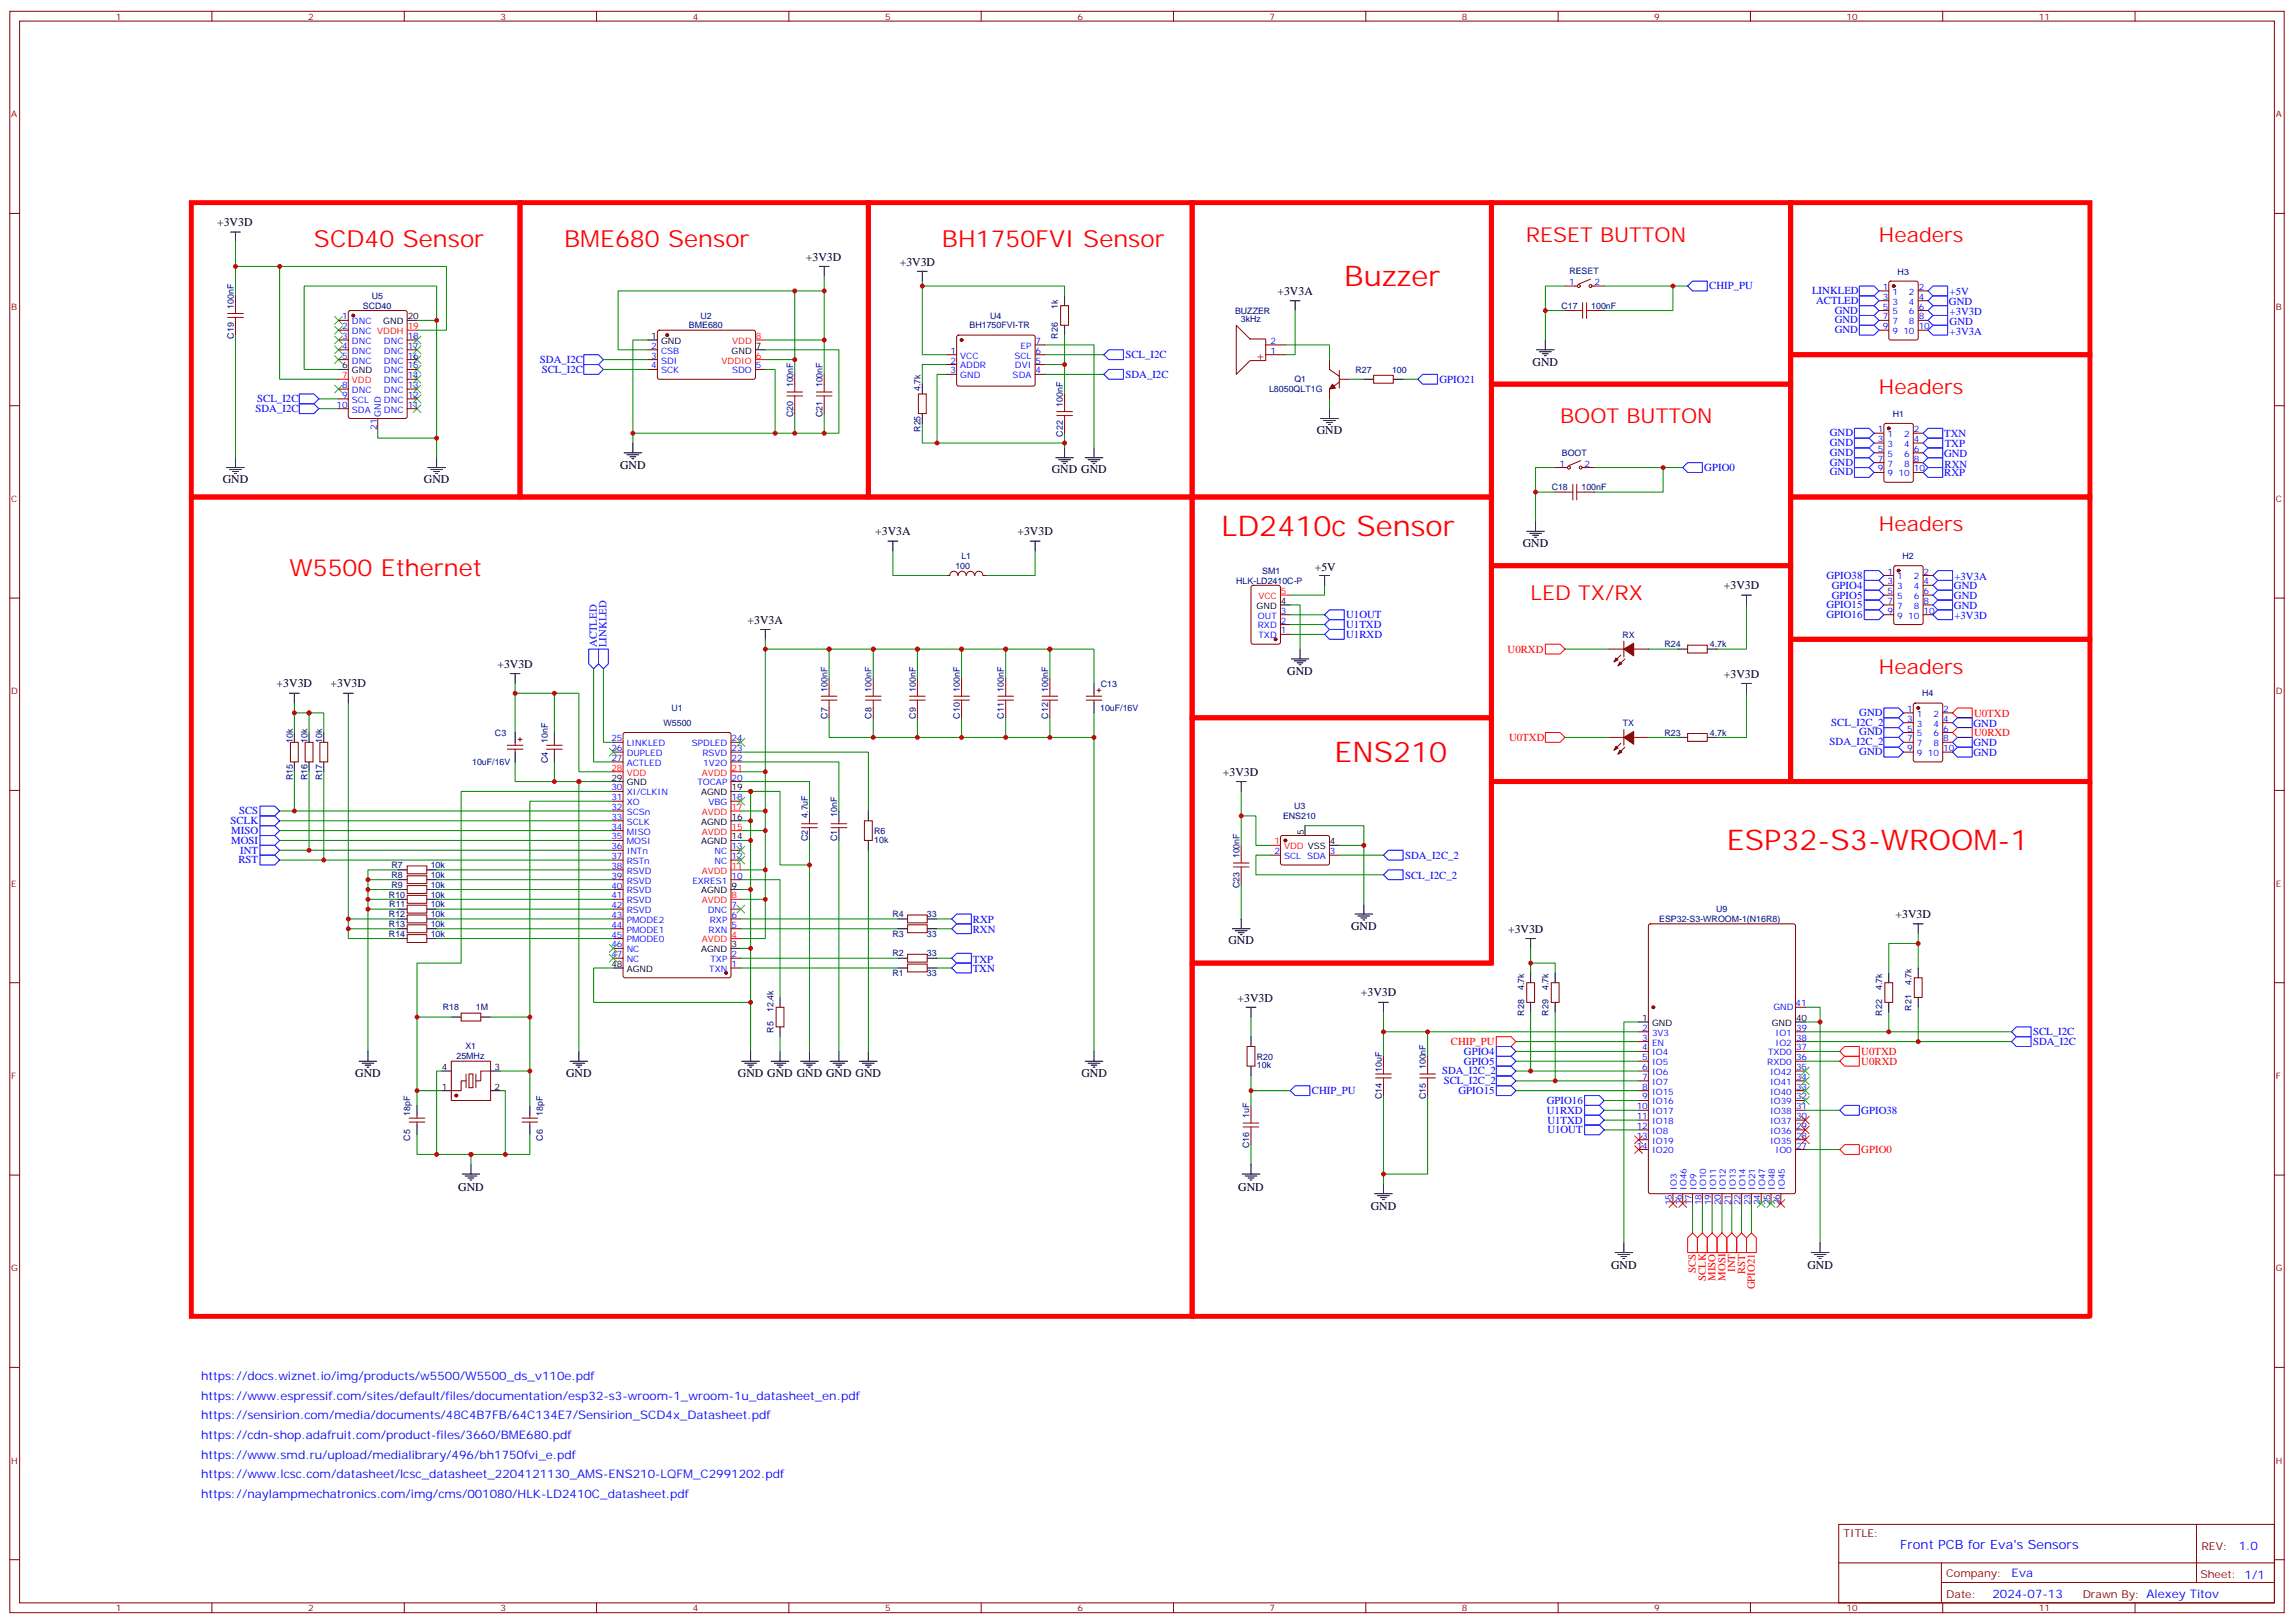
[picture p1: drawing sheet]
<svg xmlns="http://www.w3.org/2000/svg" width="825mm" height="583mm" viewBox="0 0 825 583" stroke-linecap="round" stroke-linejoin="round" font-family="sans-serif">
<defs><g id="words">
<g font-size="10.2" fill="#f00">
<text x="483.3" y="102.8">Buzzer</text>
<text x="439.2" y="192.8">LD2410c Sensor</text>
<text x="479.8" y="273.9">ENS210</text>
<text x="620.9" y="305.7">ESP32-S3-WROOM-1</text>
</g>
<g font-size="8.5" fill="#f00">
<text x="112.9" y="88.7">SCD40 Sensor</text>
<text x="202.8" y="88.7">BME680 Sensor</text>
<text x="338.7" y="88.7">BH1750FVI Sensor</text>
<text x="104.1" y="206.9">W5500 Ethernet</text>
</g>
<g font-size="7.4" fill="#f00">
<text x="548.6" y="87">RESET BUTTON</text>
<text x="675.6" y="87">Headers</text>
<text x="675.6" y="141.6">Headers</text>
<text x="560.9" y="152.2">BOOT BUTTON</text>
<text x="675.6" y="191">Headers</text>
<text x="550.3" y="215.7">LED TX/RX</text>
<text x="675.6" y="242.2">Headers</text>
</g>
<text font-size="4.6" fill="#00f" x="683.2" y="557.1">Front PCB for Eva's Sensors</text>
<g font-size="4.2">
<text x="78.1" y="81.4">+3V3D</text>
<text x="289.7" y="93.7">+3V3D</text>
<text x="323.5" y="95.5">+3V3D</text>
<text x="459.3" y="106">+3V3A</text>
<text x="551" y="131.4">GND</text>
<text x="473.4" y="156.1">GND</text>
<text x="80.1" y="173.7">GND</text>
<text x="152.4" y="173.7">GND</text>
<text x="223" y="168.5">GND</text>
<text x="378.2" y="170.2">GND GND</text>
<text x="314.7" y="192.4">+3V3A</text>
<text x="365.8" y="192.5">+3V3D</text>
<text x="547.5" y="196.7">GND</text>
<text x="472.7" y="205.1">+5V</text>
<text x="619.8" y="211.8">+3V3D</text>
<text x="268.8" y="224.2">+3V3A</text>
<text x="178.8" y="240.1">+3V3D</text>
<text x="462.8" y="242.5">GND</text>
<text x="619.8" y="243.6">+3V3D</text>
<text x="99.5" y="247.2">+3V3D</text>
<text x="118.9" y="247.2">+3V3D</text>
<text x="439.7" y="278.9">+3V3D</text>
<text x="681.6" y="330">+3V3D</text>
<text x="485.8" y="334.3">GND</text>
<text x="542.2" y="335.3">+3V3D</text>
<text x="441.7" y="339.5">GND</text>
<text x="489.3" y="358.2">+3V3D</text>
<text x="445" y="360.1">+3V3D</text>
<text x="127.7" y="387.2">GND</text>
<text x="203.6" y="387.2">GND</text>
<text x="265.3" y="387.2">GND GND GND GND GND</text>
<text x="388.8" y="387.2">GND</text>
<text x="164.7" y="428.2">GND</text>
<text x="445.2" y="428.1">GND</text>
<text x="492.8" y="435.2">GND</text>
<text x="579.3" y="456.3">GND</text>
<text x="649.8" y="456.3">GND</text>
</g>
<text font-size="4.2" fill="#800" x="451.6" y="129.3">+</text>
<g font-size="4.2" fill="#00f">
<text x="72.3" y="496.2">https://docs.wiznet.io/img/products/w5500/W5500_ds_v110e.pdf</text>
<text x="72.3" y="503.2">https://www.espressif.com/sites/default/files/documentation/esp32-s3-wroom-1_wroom-1u_datasheet_en.pdf</text>
<text x="72.3" y="510.3">https://sensirion.com/media/documents/48C4B7FB/64C134E7/Sensirion_SCD4x_Datasheet.pdf</text>
<text x="72.3" y="517.3">https://cdn-shop.adafruit.com/product-files/3660/BME680.pdf</text>
<text x="72.3" y="524.4">https://www.smd.ru/upload/medialibrary/496/bh1750fvi_e.pdf</text>
<text x="72.3" y="531.5">https://www.lcsc.com/datasheet/lcsc_datasheet_2204121130_AMS-ENS210-LQFM_C2991202.pdf</text>
<text x="72.3" y="538.5">https://naylampmechatronics.com/img/cms/001080/HLK-LD2410C_datasheet.pdf</text>
<text x="804.9" y="557.3">1.0</text>
<text x="723.3" y="566.9">Eva</text>
<text x="716.4" y="574.7">2024-07-13</text>
</g>
<g font-size="3.9" fill="#00f">
<text x="614.5" y="104.1">CHIP_PU</text>
<text x="651.5" y="105.9">LINKLED</text>
<text x="701" y="106.1">+5V</text>
<text x="653" y="109.4">ACTLED</text>
<text x="659.7" y="112.7">GND</text>
<text x="700.7" y="109.6">GND</text>
<text x="701" y="113.1">+3V3D</text>
<text x="659.7" y="116.2">GND</text>
<text x="659.7" y="119.8">GND</text>
<text x="701" y="116.7">GND</text>
<text x="701" y="120.4">+3V3A</text>
<text x="194.1" y="130.6">SDA_I2C</text>
<text x="404.6" y="128.8">SCL_I2C</text>
<text x="194.8" y="134.1">SCL_I2C</text>
<text x="404.6" y="135.9">SDA_I2C</text>
<text x="517.5" y="137.7">GPIO21</text>
<text x="91.8" y="148.2">SDA_I2C</text>
<text x="92.5" y="144.7">SCL_I2C</text>
<text x="657.9" y="156.8">GND</text>
<text x="657.9" y="160.3">GND</text>
<text x="699" y="156.9">TXN</text>
<text x="699.2" y="160.5">TXP</text>
<text x="657.9" y="163.9">GND</text>
<text x="657.9" y="167.4">GND</text>
<text x="699" y="164.3">GND</text>
<text x="612.8" y="169.3">GPIO0</text>
<text x="657.9" y="170.9">GND</text>
<text x="699" y="171.1">RXP</text>
<text x="699.2" y="168.1">RXN</text>
<text x="656.7" y="208.1">GPIO38</text>
<text x="702.7" y="208.6">+3V3A</text>
<text x="658.6" y="211.7">GPIO4</text>
<text x="658.6" y="215.2">GPIO5</text>
<text x="702.5" y="215.5">GND</text>
<text x="702.5" y="211.9">GND</text>
<text x="656.7" y="218.7">GPIO15</text>
<text x="702.5" y="219">GND</text>
<text x="484" y="225.8">U1TXD</text>
<text x="484" y="222.2">U1OUT</text>
<text x="656.7" y="222.3">GPIO16</text>
<text x="702.7" y="222.5">+3V3D</text>
<text x="214.6" y="232.7" transform="rotate(-90 214.6 232.7)">ACTLED</text>
<text x="218" y="232.7" transform="rotate(-90 218 232.7)">LINKLED</text>
<text x="484" y="229.3">U1RXD</text>
<text x="668.5" y="257.3">GND</text>
<text x="658.4" y="260.9">SCL_I2C_2</text>
<text x="709.6" y="261.3">GND</text>
<text x="657.8" y="268">SDA_I2C_2</text>
<text x="668.5" y="264.3">GND</text>
<text x="709.6" y="268.4">GND</text>
<text x="668.5" y="271.4">GND</text>
<text x="709.6" y="271.9">GND</text>
<text x="86" y="292.8">SCS</text>
<text x="82.9" y="296.3">SCLK</text>
<text x="83.1" y="299.8">MISO</text>
<text x="83.1" y="303.4">MOSI</text>
<text x="85.7" y="310.4">RST</text>
<text x="86.3" y="306.9">INT</text>
<text x="505.2" y="308.9">SDA_I2C_2</text>
<text x="505.2" y="315.9">SCL_I2C_2</text>
<text x="349.8" y="335.6">RXN</text>
<text x="349.8" y="332">RXP</text>
<text x="349.8" y="346.1">TXP</text>
<text x="349.7" y="349.6">TXN</text>
<text x="731" y="375.8">SDA_I2C</text>
<text x="731" y="372.2">SCL_I2C</text>
<text x="526.3" y="379.3">GPIO4</text>
<text x="526.3" y="382.8">GPIO5</text>
<text x="518.5" y="386.2">SDA_I2C_2</text>
<text x="519.1" y="389.7">SCL_I2C_2</text>
<text x="471.7" y="393.4">CHIP_PU</text>
<text x="524.4" y="393.4">GPIO15</text>
<text x="556.1" y="400.4">U1RXD</text>
<text x="556.1" y="396.9">GPIO16</text>
<text x="669.2" y="400.4">GPIO38</text>
<text x="556.3" y="404">U1TXD</text>
<text x="556.3" y="407.5">U1OUT</text>
</g>
<g font-size="3.9" fill="#f00">
<text x="542" y="234.6">U0RXD</text>
<text x="709.8" y="257.7">U0TXD</text>
<text x="542.6" y="266.4">U0TXD</text>
<text x="709.8" y="264.8">U0RXD</text>
<text x="521.6" y="375.7">CHIP_PU</text>
<text x="669.2" y="382.8">U0RXD</text>
<text x="669.2" y="379.3">U0TXD</text>
<text x="669.2" y="414.6">GPIO0</text>
<text x="609.8" y="457.7" transform="rotate(-90 609.8 457.7)">SCS</text>
<text x="613.3" y="460.6" transform="rotate(-90 613.3 460.6)">SCLK</text>
<text x="616.8" y="460.4" transform="rotate(-90 616.8 460.4)">MISO</text>
<text x="620.4" y="460.4" transform="rotate(-90 620.4 460.4)">MOSI</text>
<text x="623.9" y="457.3" transform="rotate(-90 623.9 457.3)">INT</text>
<text x="627.5" y="457.9" transform="rotate(-90 627.5 457.9)">RST</text>
<text x="631" y="463.6" transform="rotate(-90 631 463.6)">GPIO21</text>
</g>
<g font-size="3.9" fill="#800">
<text x="662.9" y="552.6">TITLE:</text>
<text x="791.5" y="557.3">REV:</text>
<text x="699.8" y="566.8">Company:</text>
<text x="791.1" y="567.4">Sheet: 1/1</text>
<text x="699.8" y="574.5">Date:</text>
<text x="748.8" y="574.6">Drawn By: Alexey Titov</text>
</g>
<g font-size="3.2" fill="#800">
<text x="41.6" y="7.1">1</text>
<text x="110.8" y="7.1">2</text>
<text x="179.9" y="7.1">3</text>
<text x="249.1" y="7.1">4</text>
<text x="318.2" y="7.1">5</text>
<text x="387.3" y="7.1">6</text>
<text x="456.5" y="7.1">7</text>
<text x="525.6" y="7.1">8</text>
<text x="594.8" y="7.1">9</text>
<text x="663.9" y="7.1">10</text>
<text x="733.1" y="7.1">11</text>
<text x="4.1" y="42.2">A</text>
<text x="818.3" y="42.2">A</text>
<text x="4.1" y="111.3">B</text>
<text x="818.3" y="111.3">B</text>
<text x="4.1" y="180.4">C</text>
<text x="818.3" y="180.4">C</text>
<text x="4.1" y="249.6">D</text>
<text x="818.3" y="249.6">D</text>
<text x="4.1" y="318.7">E</text>
<text x="818.3" y="318.7">E</text>
<text x="4.1" y="387.9">F</text>
<text x="818.3" y="387.9">F</text>
<text x="4.1" y="457">G</text>
<text x="818.3" y="457">G</text>
<text x="4.1" y="526.2">H</text>
<text x="818.3" y="526.2">H</text>
<text x="41.6" y="579.3">1</text>
<text x="110.8" y="579.3">2</text>
<text x="179.9" y="579.3">3</text>
<text x="249.1" y="579.3">4</text>
<text x="318.2" y="579.3">5</text>
<text x="387.3" y="579.3">6</text>
<text x="456.5" y="579.3">7</text>
<text x="525.6" y="579.3">8</text>
<text x="594.8" y="579.3">9</text>
<text x="663.9" y="579.3">10</text>
<text x="733.1" y="579.3">11</text>
</g>
<g font-size="3.2" fill="#000080">
<text x="564.2" y="98.7">RESET</text>
<text x="682.3" y="98.7">H3</text>
<text x="133.7" y="107.5">U5</text>
<text x="84" y="111" transform="rotate(-90 84 111)">100nF</text>
<text x="130.5" y="111">SCD40</text>
<text x="380.4" y="111.1" transform="rotate(-90 380.4 111.1)">1k</text>
<text x="444.1" y="112.8">BUZZER</text>
<text x="561.4" y="111">C17</text>
<text x="572.1" y="111">100nF</text>
<text x="247.7" y="118.1">BME680</text>
<text x="251.9" y="114.6">U2</text>
<text x="348.6" y="118.1">BH1750FVI-TR</text>
<text x="356" y="114.5">U4</text>
<text x="446.2" y="115.9">3kHz</text>
<text x="84" y="121.7" transform="rotate(-90 84 121.7)">C19</text>
<text x="380.4" y="121.7" transform="rotate(-90 380.4 121.7)">R26</text>
<text x="465.4" y="137.5">Q1</text>
<text x="487.3" y="134">R27</text>
<text x="500.5" y="134">100</text>
<text x="285.1" y="139.3" transform="rotate(-90 285.1 139.3)">100nF</text>
<text x="295.7" y="139.3" transform="rotate(-90 295.7 139.3)">100nF</text>
<text x="331" y="140.7" transform="rotate(-90 331 140.7)">4.7k</text>
<text x="456.3" y="141">L8050QLT1G</text>
<text x="285.1" y="150" transform="rotate(-90 285.1 150)">C20</text>
<text x="295.7" y="150" transform="rotate(-90 295.7 150)">C21</text>
<text x="382.1" y="146.3" transform="rotate(-90 382.1 146.3)">100nF</text>
<text x="680.5" y="149.9">H1</text>
<text x="331" y="155.2" transform="rotate(-90 331 155.2)">R25</text>
<text x="382.1" y="157" transform="rotate(-90 382.1 157)">C22</text>
<text x="561.5" y="163.9">BOOT</text>
<text x="557.9" y="176.3">C18</text>
<text x="568.6" y="176.3">100nF</text>
<text x="345.7" y="201.1">L1</text>
<text x="684" y="201">H2</text>
<text x="343.5" y="204.5">100</text>
<text x="444.5" y="209.8">HLK-LD2410C-P</text>
<text x="453.8" y="206.2">SM1</text>
<text x="583.3" y="229.2">RX</text>
<text x="598.5" y="232.7">R24</text>
<text x="614.8" y="232.7">4.7k</text>
<text x="297.5" y="248.6" transform="rotate(-90 297.5 248.6)">100nF</text>
<text x="313.4" y="248.6" transform="rotate(-90 313.4 248.6)">100nF</text>
<text x="329.2" y="248.6" transform="rotate(-90 329.2 248.6)">100nF</text>
<text x="345.1" y="248.6" transform="rotate(-90 345.1 248.6)">100nF</text>
<text x="361" y="248.6" transform="rotate(-90 361 248.6)">100nF</text>
<text x="376.9" y="248.6" transform="rotate(-90 376.9 248.6)">100nF</text>
<text x="395.8" y="246.9">C13</text>
<text x="691.1" y="250.3">H4</text>
<text x="241.5" y="255.7">U1</text>
<text x="395.5" y="255.7">10uF/16V</text>
<text x="238.6" y="261">W5500</text>
<text x="297.5" y="258.4" transform="rotate(-90 297.5 258.4)">C7</text>
<text x="313.4" y="258.4" transform="rotate(-90 313.4 258.4)">C8</text>
<text x="329.2" y="258.4" transform="rotate(-90 329.2 258.4)">C9</text>
<text x="345.1" y="258.4" transform="rotate(-90 345.1 258.4)">C10</text>
<text x="361" y="258.4" transform="rotate(-90 361 258.4)">C11</text>
<text x="376.9" y="258.4" transform="rotate(-90 376.9 258.4)">C12</text>
<text x="583.5" y="261">TX</text>
<text x="105.2" y="267.2" transform="rotate(-90 105.2 267.2)">10k</text>
<text x="110.5" y="267.2" transform="rotate(-90 110.5 267.2)">10k</text>
<text x="115.8" y="267.2" transform="rotate(-90 115.8 267.2)">10k</text>
<text x="178" y="264.5">C3</text>
<text x="196.9" y="267.1" transform="rotate(-90 196.9 267.1)">10nF</text>
<text x="598.5" y="264.5">R23</text>
<text x="614.8" y="264.5">4.7k</text>
<text x="169.8" y="275.1">10uF/16V</text>
<text x="196.9" y="274.3" transform="rotate(-90 196.9 274.3)">C4</text>
<text x="105.2" y="280.5" transform="rotate(-90 105.2 280.5)">R15</text>
<text x="110.5" y="280.5" transform="rotate(-90 110.5 280.5)">R16</text>
<text x="115.8" y="280.5" transform="rotate(-90 115.8 280.5)">R17</text>
<text x="301" y="293.6" transform="rotate(-90 301 293.6)">10nF</text>
<text x="465.3" y="290.9">U3</text>
<text x="290.5" y="294" transform="rotate(-90 290.5 294)">4.7uF</text>
<text x="314.3" y="299.8">R6</text>
<text x="461.3" y="294.5">ENS210</text>
<text x="290.5" y="302.5" transform="rotate(-90 290.5 302.5)">C2</text>
<text x="301" y="302.5" transform="rotate(-90 301 302.5)">C1</text>
<text x="314.3" y="302.9">10k</text>
<text x="445.6" y="308.6" transform="rotate(-90 445.6 308.6)">100nF</text>
<text x="140.8" y="312.1">R7</text>
<text x="140.8" y="315.6">R8</text>
<text x="154.9" y="312.1">10k</text>
<text x="154.9" y="315.6">10k</text>
<text x="139.9" y="322.7">R10</text>
<text x="140.8" y="319.2">R9</text>
<text x="154.9" y="319.2">10k</text>
<text x="154.9" y="322.7">10k</text>
<text x="445.6" y="319.3" transform="rotate(-90 445.6 319.3)">C23</text>
<text x="139.9" y="329.7">R12</text>
<text x="140" y="326.2">R11</text>
<text x="154.9" y="326.2">10k</text>
<text x="154.9" y="329.7">10k</text>
<text x="320.8" y="329.8">R4</text>
<text x="333.3" y="329.8">33</text>
<text x="617" y="327.9">U9</text>
<text x="139.9" y="333.3">R13</text>
<text x="154.9" y="333.3">10k</text>
<text x="596.5" y="331.5">ESP32-S3-WROOM-1(N16R8)</text>
<text x="139.9" y="336.8">R14</text>
<text x="154.9" y="336.8">10k</text>
<text x="320.8" y="336.8">R3</text>
<text x="333.3" y="336.8">33</text>
<text x="320.8" y="343.9">R2</text>
<text x="333.3" y="343.9">33</text>
<text x="320.8" y="350.9">R1</text>
<text x="333.3" y="350.9">33</text>
<text x="548" y="355.9" transform="rotate(-90 548 355.9)">4.7k</text>
<text x="556.8" y="355.9" transform="rotate(-90 556.8 355.9)">4.7k</text>
<text x="676.7" y="355.9" transform="rotate(-90 676.7 355.9)">4.7k</text>
<text x="687.3" y="354.1" transform="rotate(-90 687.3 354.1)">4.7k</text>
<text x="159.3" y="363.3">R18</text>
<text x="171.1" y="363.3">1M</text>
<text x="278.1" y="363.9" transform="rotate(-90 278.1 363.9)">12.4k</text>
<text x="548" y="365.1" transform="rotate(-90 548 365.1)">R28</text>
<text x="556.8" y="365.1" transform="rotate(-90 556.8 365.1)">R29</text>
<text x="676.7" y="365.1" transform="rotate(-90 676.7 365.1)">R22</text>
<text x="687.3" y="363.4" transform="rotate(-90 687.3 363.4)">R21</text>
<text x="278.1" y="371.3" transform="rotate(-90 278.1 371.3)">R5</text>
<text x="167.3" y="377.1">X1</text>
<text x="164.1" y="380.9">25MHz</text>
<text x="451.9" y="384">10k</text>
<text x="451.9" y="380.9">R20</text>
<text x="496.8" y="385.3" transform="rotate(-90 496.8 385.3)">10uF</text>
<text x="512.7" y="384.4" transform="rotate(-90 512.7 384.4)">100nF</text>
<text x="496.8" y="395.1" transform="rotate(-90 496.8 395.1)">C14</text>
<text x="512.7" y="395.1" transform="rotate(-90 512.7 395.1)">C15</text>
<text x="147.5" y="401.2" transform="rotate(-90 147.5 401.2)">18pF</text>
<text x="195.1" y="401.2" transform="rotate(-90 195.1 401.2)">18pF</text>
<text x="449.2" y="402" transform="rotate(-90 449.2 402)">1uF</text>
<text x="147.5" y="410.1" transform="rotate(-90 147.5 410.1)">C5</text>
<text x="195.1" y="410.1" transform="rotate(-90 195.1 410.1)">C6</text>
<text x="449.2" y="412.8" transform="rotate(-90 449.2 412.8)">C16</text>
</g>
<g font-size="3.2" fill="#00f">
<text x="564.2" y="102.5">1</text>
<text x="573.3" y="102.5">2</text>
<text x="676.9" y="104.2">1</text>
<text x="676.9" y="107.8">3</text>
<text x="680.4" y="106">1</text>
<text x="686.4" y="106">2</text>
<text x="689.9" y="107.8">4</text>
<text x="689.9" y="104.2">2</text>
<text x="676.9" y="111.3">5</text>
<text x="680.4" y="109.5">3</text>
<text x="680.4" y="113.1">5</text>
<text x="686.4" y="113.1">6</text>
<text x="686.4" y="109.5">4</text>
<text x="689.9" y="111.3">6</text>
<text x="123" y="114.8">1</text>
<text x="123" y="118.4">2</text>
<text x="126.5" y="116.6">DNC</text>
<text x="676.9" y="114.8">7</text>
<text x="676.9" y="118.4">9</text>
<text x="680.4" y="116.6">7</text>
<text x="686.4" y="116.6">8</text>
<text x="689.9" y="118.4">10</text>
<text x="689.9" y="114.8">8</text>
<text x="123" y="121.9">3</text>
<text x="123" y="125.4">4</text>
<text x="126.5" y="120.1">DNC VDDH</text>
<text x="126.5" y="123.6">DNC</text>
<text x="138.1" y="123.6">DNC</text>
<text x="146.6" y="125.4">17</text>
<text x="146.6" y="121.9">18</text>
<text x="234.2" y="125.4">2</text>
<text x="367" y="125.4">EP</text>
<text x="372.4" y="123.6">7</text>
<text x="456.8" y="123.6">2</text>
<text x="680.4" y="120.1">9</text>
<text x="684.3" y="120.1">10</text>
<text x="123" y="128.9">5</text>
<text x="126.5" y="127.2">DNC</text>
<text x="126.5" y="130.7">DNC</text>
<text x="138.1" y="130.7">DNC</text>
<text x="138.1" y="127.2">DNC</text>
<text x="146.6" y="128.9">16</text>
<text x="234.2" y="128.9">3</text>
<text x="237.7" y="130.7">SDI</text>
<text x="237.7" y="127.2">CSB</text>
<text x="341.8" y="127.2">1</text>
<text x="341.8" y="130.7">2</text>
<text x="345.3" y="128.9">VCC</text>
<text x="364.7" y="128.9">SCL</text>
<text x="372.4" y="130.7">5</text>
<text x="372.4" y="127.2">6</text>
<text x="456.8" y="127.2">1</text>
<text x="138.1" y="137.8">DNC</text>
<text x="138.1" y="134.2">DNC</text>
<text x="146.6" y="136">14</text>
<text x="146.6" y="132.5">15</text>
<text x="234.2" y="132.5">4</text>
<text x="237.7" y="134.2">SCK</text>
<text x="263.2" y="134.2">SDO</text>
<text x="271.8" y="132.5">5</text>
<text x="341.8" y="134.2">3</text>
<text x="345.3" y="132.5">ADDR</text>
<text x="345.3" y="136">GND</text>
<text x="364.1" y="136">SDA</text>
<text x="364.9" y="132.5">DVI</text>
<text x="372.4" y="134.2">4</text>
<text x="123" y="139.5">8</text>
<text x="123" y="143.1">9</text>
<text x="126.5" y="141.3">DNC</text>
<text x="138.1" y="141.3">DNC</text>
<text x="146.6" y="143.1">12</text>
<text x="146.6" y="139.5">13</text>
<text x="121" y="146.6">10</text>
<text x="126.5" y="144.8">SCL</text>
<text x="126.5" y="148.3">SDA</text>
<text x="136.9" y="149.8" transform="rotate(-90 136.9 149.8)">GND</text>
<text x="138.1" y="148.3">DNC</text>
<text x="138.1" y="144.8">DNC</text>
<text x="146.6" y="146.6">11</text>
<text x="135.5" y="154.5" transform="rotate(-90 135.5 154.5)">21</text>
<text x="675.1" y="155.4">1</text>
<text x="688.1" y="155.4">2</text>
<text x="675.1" y="158.9">3</text>
<text x="678.6" y="157.2">1</text>
<text x="678.6" y="160.7">3</text>
<text x="684.6" y="160.7">4</text>
<text x="684.6" y="157.2">2</text>
<text x="688.1" y="158.9">4</text>
<text x="560.7" y="167.7">1</text>
<text x="569.7" y="167.7">2</text>
<text x="675.1" y="162.5">5</text>
<text x="675.1" y="166">7</text>
<text x="678.6" y="164.2">5</text>
<text x="678.6" y="167.7">7</text>
<text x="684.6" y="167.7">8</text>
<text x="684.6" y="164.2">6</text>
<text x="688.1" y="166">8</text>
<text x="688.1" y="162.5">6</text>
<text x="675.1" y="169.5">9</text>
<text x="678.6" y="171.3">9</text>
<text x="682.6" y="171.3">10</text>
<text x="688.1" y="169.5">10</text>
<text x="678.7" y="206.6">1</text>
<text x="682.2" y="208.3">1</text>
<text x="688.1" y="208.3">2</text>
<text x="691.6" y="206.6">2</text>
<text x="678.7" y="210.1">3</text>
<text x="678.7" y="213.6">5</text>
<text x="682.2" y="211.8">3</text>
<text x="682.2" y="215.4">5</text>
<text x="688.1" y="215.4">6</text>
<text x="688.1" y="211.8">4</text>
<text x="691.6" y="213.6">6</text>
<text x="691.6" y="210.1">4</text>
<text x="460.6" y="220.7">3</text>
<text x="678.7" y="217.1">7</text>
<text x="678.7" y="220.7">9</text>
<text x="682.2" y="218.9">7</text>
<text x="688.1" y="218.9">8</text>
<text x="691.6" y="220.7">10</text>
<text x="691.6" y="217.1">8</text>
<text x="452.2" y="226">RXD</text>
<text x="452.3" y="222.4">OUT</text>
<text x="460.6" y="227.7">1</text>
<text x="460.6" y="224.2">2</text>
<text x="682.2" y="222.4">9</text>
<text x="686.1" y="222.4">10</text>
<text x="452.5" y="229.5">TXD</text>
<text x="685.7" y="255.9">1</text>
<text x="689.2" y="257.7">1</text>
<text x="695.2" y="257.7">2</text>
<text x="698.7" y="255.9">2</text>
<text x="685.7" y="259.5">3</text>
<text x="685.7" y="263">5</text>
<text x="689.2" y="261.2">3</text>
<text x="695.2" y="261.2">4</text>
<text x="698.7" y="263">6</text>
<text x="698.7" y="259.5">4</text>
<text x="219.8" y="266.5">25</text>
<text x="225.3" y="268.3">LINKLED</text>
<text x="248.8" y="268.3">SPDLED</text>
<text x="263" y="266.5">24</text>
<text x="685.7" y="266.5">7</text>
<text x="689.2" y="264.8">5</text>
<text x="689.2" y="268.3">7</text>
<text x="695.2" y="268.3">8</text>
<text x="695.2" y="264.8">6</text>
<text x="698.7" y="266.5">8</text>
<text x="219.8" y="270.1">26</text>
<text x="219.8" y="273.6">27</text>
<text x="225.3" y="271.8">DUPLED</text>
<text x="225.3" y="275.3">ACTLED</text>
<text x="252.5" y="271.8">RSVD</text>
<text x="252.8" y="275.3">1V2O</text>
<text x="263" y="273.6">22</text>
<text x="263" y="270.1">23</text>
<text x="685.7" y="270.1">9</text>
<text x="689.2" y="271.8">9</text>
<text x="693.2" y="271.8">10</text>
<text x="698.7" y="270.1">10</text>
<text x="263" y="280.6">20</text>
<text x="219.8" y="284.2">30</text>
<text x="219.8" y="287.7">31</text>
<text x="225.3" y="285.9">XI/CLKIN</text>
<text x="250.8" y="282.4">TOCAP</text>
<text x="263" y="287.7">18</text>
<text x="219.8" y="291.2">32</text>
<text x="225.3" y="289.5">XO</text>
<text x="225.3" y="293">SCSn</text>
<text x="254.7" y="289.5">VBG</text>
<text x="219.8" y="294.7">33</text>
<text x="219.8" y="298.3">34</text>
<text x="225.3" y="296.5">SCLK</text>
<text x="219.8" y="301.8">35</text>
<text x="219.8" y="305.3">36</text>
<text x="225.3" y="300">MISO</text>
<text x="225.3" y="303.6">MOSI</text>
<text x="263" y="305.3">13</text>
<text x="219.8" y="308.9">37</text>
<text x="225.3" y="307.1">INTn</text>
<text x="225.3" y="310.6">RSTn</text>
<text x="256.9" y="310.6">NC</text>
<text x="256.9" y="307.1">NC</text>
<text x="263" y="308.9">12</text>
<text x="458.2" y="307.1">2</text>
<text x="461.7" y="308.9">SCL SDA</text>
<text x="478.2" y="307.1">3</text>
<text x="219.8" y="312.4">38</text>
<text x="219.8" y="315.9">39</text>
<text x="225.3" y="314.1">RSVD</text>
<text x="225.3" y="317.7">RSVD</text>
<text x="248.9" y="317.7">EXRES1</text>
<text x="263" y="315.9">10</text>
<text x="219.8" y="319.4">40</text>
<text x="219.8" y="323">41</text>
<text x="225.3" y="321.2">RSVD</text>
<text x="219.8" y="326.5">42</text>
<text x="225.3" y="324.7">RSVD</text>
<text x="225.3" y="328.3">RSVD</text>
<text x="254.5" y="328.3">DNC</text>
<text x="263" y="326.5">7</text>
<text x="219.8" y="330">43</text>
<text x="219.8" y="333.6">44</text>
<text x="225.3" y="331.8">PMODE2</text>
<text x="225.3" y="335.3">PMODE1</text>
<text x="254.8" y="335.3">RXN</text>
<text x="255.2" y="331.8">RXP</text>
<text x="263" y="333.6">5</text>
<text x="263" y="330">6</text>
<text x="219.8" y="337.1">45</text>
<text x="219.8" y="340.6">46</text>
<text x="225.3" y="338.8">PMODE0</text>
<text x="219.8" y="344.1">47</text>
<text x="225.3" y="342.4">NC</text>
<text x="225.3" y="345.9">NC</text>
<text x="255.5" y="345.9">TXP</text>
<text x="263" y="347.7">1</text>
<text x="263" y="344.1">2</text>
<text x="255" y="349.4">TXN</text>
<text x="637.6" y="363.2">GND</text>
<text x="645.6" y="361.8">41</text>
<text x="590.5" y="370.6">2</text>
<text x="645.8" y="370.6">39</text>
<text x="590.5" y="374.1">3</text>
<text x="590.5" y="377.6">4</text>
<text x="594" y="372.4">3V3</text>
<text x="594" y="375.9">EN</text>
<text x="638.4" y="375.9">IO2</text>
<text x="638.4" y="372.4">IO1</text>
<text x="645.8" y="377.6">37</text>
<text x="645.8" y="374.1">38</text>
<text x="590.5" y="381.2">5</text>
<text x="594" y="379.4">IO4</text>
<text x="594" y="382.9">IO5</text>
<text x="635.4" y="382.9">RXD0</text>
<text x="635.7" y="379.4">TXD0</text>
<text x="645.8" y="381.2">36</text>
<text x="590.5" y="384.7">6</text>
<text x="590.5" y="388.2">7</text>
<text x="594" y="386.5">IO6</text>
<text x="594" y="390">IO7</text>
<text x="636.4" y="390">IO41</text>
<text x="636.4" y="386.5">IO42</text>
<text x="645.8" y="388.2">34</text>
<text x="645.8" y="384.7">35</text>
<text x="590.5" y="391.8">8</text>
<text x="590.5" y="395.3">9</text>
<text x="594" y="393.5">IO15</text>
<text x="636.4" y="393.5">IO40</text>
<text x="645.8" y="395.3">32</text>
<text x="645.8" y="391.8">33</text>
<text x="588.5" y="398.8">10</text>
<text x="594" y="397.1">IO16</text>
<text x="594" y="400.6">IO17</text>
<text x="636.4" y="400.6">IO38</text>
<text x="636.4" y="397.1">IO39</text>
<text x="645.8" y="398.8">31</text>
<text x="588.5" y="402.3">11</text>
<text x="588.5" y="405.9">12</text>
<text x="594" y="404.1">IO18</text>
<text x="594" y="407.6">IO8</text>
<text x="636.4" y="407.6">IO36</text>
<text x="636.4" y="404.1">IO37</text>
<text x="645.8" y="405.9">29</text>
<text x="645.8" y="402.3">30</text>
<text x="588.5" y="409.4">13</text>
<text x="588.5" y="412.9">14</text>
<text x="594" y="411.2">IO19</text>
<text x="636.4" y="411.2">IO35</text>
<text x="645.8" y="412.9">27</text>
<text x="645.8" y="409.4">28</text>
<text x="594" y="414.7">IO20</text>
<text x="638.4" y="414.7">IO0</text>
<text x="602.9" y="427.8" transform="rotate(-90 602.9 427.8)">IO3</text>
<text x="606.4" y="427.8" transform="rotate(-90 606.4 427.8)">IO46</text>
<text x="610" y="427.8" transform="rotate(-90 610 427.8)">IO9</text>
<text x="613.5" y="427.8" transform="rotate(-90 613.5 427.8)">IO10</text>
<text x="617" y="427.8" transform="rotate(-90 617 427.8)">IO11</text>
<text x="620.5" y="427.8" transform="rotate(-90 620.5 427.8)">IO12</text>
<text x="624.1" y="427.8" transform="rotate(-90 624.1 427.8)">IO13</text>
<text x="627.6" y="427.8" transform="rotate(-90 627.6 427.8)">IO14</text>
<text x="631.1" y="427.8" transform="rotate(-90 631.1 427.8)">IO21</text>
<text x="634.6" y="427.8" transform="rotate(-90 634.6 427.8)">IO47</text>
<text x="638.2" y="427.8" transform="rotate(-90 638.2 427.8)">IO48</text>
<text x="641.7" y="427.8" transform="rotate(-90 641.7 427.8)">IO45</text>
<text x="601.1" y="433.4" transform="rotate(-90 601.1 433.4)">15</text>
<text x="604.7" y="433.4" transform="rotate(-90 604.7 433.4)">16</text>
<text x="608.2" y="433.4" transform="rotate(-90 608.2 433.4)">17</text>
<text x="611.7" y="433.4" transform="rotate(-90 611.7 433.4)">18</text>
<text x="615.2" y="433.4" transform="rotate(-90 615.2 433.4)">19</text>
<text x="618.8" y="433.4" transform="rotate(-90 618.8 433.4)">20</text>
<text x="622.3" y="433.4" transform="rotate(-90 622.3 433.4)">21</text>
<text x="625.8" y="433.4" transform="rotate(-90 625.8 433.4)">22</text>
<text x="629.4" y="433.4" transform="rotate(-90 629.4 433.4)">23</text>
<text x="632.9" y="433.4" transform="rotate(-90 632.9 433.4)">24</text>
<text x="636.4" y="433.4" transform="rotate(-90 636.4 433.4)">25</text>
<text x="639.9" y="433.4" transform="rotate(-90 639.9 433.4)">26</text>
</g>
<g font-size="3.2">
<text x="137.8" y="116.6">GND</text>
<text x="146.6" y="114.8">20</text>
<text x="234.2" y="121.9">1</text>
<text x="237.7" y="123.6">GND</text>
<text x="271.8" y="125.4">7</text>
<text x="263.1" y="127.2">GND</text>
<text x="123" y="132.5">6</text>
<text x="126.5" y="134.2">GND</text>
<text x="451.8" y="218.9">GND</text>
<text x="460.6" y="217.1">4</text>
<text x="219.8" y="280.6">29</text>
<text x="225.3" y="282.4">GND</text>
<text x="252.1" y="285.9">AGND</text>
<text x="263" y="284.2">19</text>
<text x="252.1" y="296.5">AGND</text>
<text x="263" y="294.7">16</text>
<text x="252.1" y="303.6">AGND</text>
<text x="263" y="301.8">14</text>
<text x="468.8" y="300.2" transform="rotate(-90 468.8 300.2)">5</text>
<text x="478.2" y="303.6">4</text>
<text x="252.1" y="321.2">AGND</text>
<text x="263" y="319.4">9</text>
<text x="263" y="340.6">3</text>
<text x="219.8" y="347.7">48</text>
<text x="252.1" y="342.4">AGND</text>
<text x="225.3" y="349.4">AGND</text>
<text x="590.5" y="367.1">1</text>
<text x="594" y="368.8">GND</text>
<text x="637" y="368.8">GND</text>
<text x="645.8" y="367.1">40</text>
<text x="158.9" y="384.7">4</text>
<text x="177.8" y="384.7">3</text>
<text x="158.9" y="391.8">1</text>
<text x="177.8" y="391.8">2</text>
</g>
<g font-size="3.2" fill="#f00">
<text x="146.6" y="118.4">19</text>
<text x="263.3" y="123.6">VDD</text>
<text x="271.8" y="121.9">8</text>
<text x="259.4" y="130.7">VDDIO</text>
<text x="271.8" y="128.9">6</text>
<text x="123" y="136">7</text>
<text x="126.5" y="137.8">VDD</text>
<text x="452.5" y="215.4">VCC</text>
<text x="460.6" y="213.6">5</text>
<text x="219.8" y="277.1">28</text>
<text x="225.3" y="278.9">VDD</text>
<text x="252.3" y="278.9">AVDD</text>
<text x="263" y="277.1">21</text>
<text x="252.3" y="293">AVDD</text>
<text x="263" y="291.2">17</text>
<text x="263" y="298.3">15</text>
<text x="252.3" y="300">AVDD</text>
<text x="458.2" y="303.6">1</text>
<text x="461.7" y="305.3">VDD VSS</text>
<text x="252.3" y="314.1">AVDD</text>
<text x="263" y="312.4">11</text>
<text x="263" y="323">8</text>
<text x="252.3" y="324.7">AVDD</text>
<text x="252.3" y="338.8">AVDD</text>
<text x="263" y="337.1">4</text>
</g>
</g></defs>
<g fill="none" stroke="#870000" stroke-width=".36">
<path d="M3.5 4.1h817.8v575.7h-817.8zM7.1 7.6h810.6v568.7h-810.6zM76.2 4.1v3.5M145.3 4.1v3.5M214.5 4.1v3.5M283.6 4.1v3.5M352.8 4.1v3.5M421.9 4.1v3.5M491.1 4.1v3.5M560.2 4.1v3.5M629.4 4.1v3.5M698.5 4.1v3.5"/>
<path d="M767.6 4.1v3.5M3.5 76.7h3.6M817.7 76.7h3.6M84.7 106.4v3.5M84.7 116.9v3.6M121.7 115.2h3.5M121.7 118.7h3.5M125.5 111.9l.4-.2h19.8l.6 .4 .1 37.7-.5 .6-20 .1-.6-.5-.1-37.6zM236.6 118.9l.5-.2 34.1 .1 .4 .6v16.5l-.7 .4h-34.1l-.4-.7v-16.2zM381.4 109.9h2.8v7h-2.8zM444.5 116.9l4.9 5h5.7v7.7h-5.7l-4.9 5zM562.7 102.8h4.2"/>
<path d="M562.7 111.7h3.5M571.9 100.4l-4.3 1.7M572.6 102.8h4.2M573.3 111.7h3.5M675.6 111.7h3.5M675.6 115.2h3.5M675.6 118.7h3.5M675.6 104.6h3.5M675.6 108.1h3.5M679.3 101.3l.5-.2h9.2l.6 .4 .1 20-.5 .7h-9.4l-.6-.4-.1-20zM689.7 111.7h3.5M689.7 115.2h3.5"/>
<path d="M689.7 118.7h3.5M689.7 104.6h3.5M689.7 108.1h3.5M121.7 122.2h3.5M121.7 125.8h3.5M121.7 129.3h3.5M121.7 139.9h3.5M146.4 122.2h3.5M146.4 125.8h3.5M146.4 129.3h3.5M146.4 139.9h3.5M146.4 136.3h3.5"/>
<path d="M146.4 132.8h3.5M232.8 125.8h3.6M232.8 129.3h3.6M232.8 132.8h3.6M271.6 132.8h3.6M285.8 134.6v3.5M296.3 134.6v3.5M340.4 127.5h3.6M340.4 131.1h3.6M340.4 134.6h3.6M344.2 120.7l.5-.2h27l.5 .7-.1 17.2-.6 .4h-27.1l-.4-.7v-16.9zM372.2 127.5h3.5"/>
<path d="M372.2 131.1h3.5M372.2 134.6h3.5M372.2 124h3.5M455.1 127.5h7M455.1 124h7M478 129.3v3.5l3.5 2.5M481.5 136.3h3.6M481.5 137.4l-3.5 2.5v3.5M481.5 133.2v6.3M493.9 134.9h7v2.9h-7zM3.5 145.9h3.6M121.7 143.4h3.5"/>
<path d="M121.7 146.9h3.5M135.8 150.5v3.5M146.4 143.4h3.5M146.4 146.9h3.5M285.8 145.2v3.5M296.3 145.2v3.5M330.2 141.6h2.8v7.1h-2.8zM382.8 141.6v3.6M382.8 152.2v3.6M673.8 155.8h3.5M673.8 159.3h3.5M677.6 152.4l.4-.2h9.2l.7 .5v20l-.4 .6-9.5 .1-.6-.5-.1-20z"/>
<path d="M687.9 155.8h3.5M687.9 159.3h3.5M817.7 145.9h3.6M559.2 168.1h4.2M559.2 176.9h3.5M568.3 165.6l-4.2 1.8M569 168.1h4.3M569.7 176.9h3.6M673.8 169.9h3.5M673.8 166.3h3.5M673.8 162.8h3.5M687.9 169.9h3.5"/>
<path d="M687.9 166.3h3.5M687.9 162.8h3.5M3.5 215h3.6M340.4 206.9h1.1M341.5 206.9a1.41 1.41 0 0 1 1.4-1.5 1.41 1.41 0 0 1 1.4 1.5M344.5 206.9a1.41 1.41 0 0 1 1.4-1.5 1.41 1.41 0 0 1 1.4 1.5M347.5 206.9a1.41 1.41 0 0 1 1.4-1.5 1.41 1.41 0 0 1 1.4 1.5M350.6 206.9a1.41 1.41 0 0 1 1.4-1.5 1.41 1.41 0 0 1 1.4 1.5M353.5 206.9h1M450 210.6l.5-.2h9.2l.6 .5 .1 20-.5 .6-9.4 .1-.7-.5v-20zM677.3 206.9h3.6M677.3 210.4h3.6"/>
<path d="M677.3 217.5h3.6M677.3 214h3.6M681.1 203.6l.5-.2h9.1l.7 .4v20l-.4 .7h-9.4l-.7-.4v-20zM691.4 206.9h3.6M691.4 210.4h3.6M691.4 217.5h3.6M691.4 214h3.6M817.7 215h3.6M460.4 228.1h3.5M460.4 224.5h3.5M460.4 221h3.5M578.6 233.4h5.2"/>
<path d="M582.8 235.5l-2.5 2.4M583.8 230.5v5.7M584.2 236.9l-2.5 2.5M587.4 233.4h5.3M606.8 232h7v2.8h-7zM677.3 221h3.6M691.4 221h3.6M298.1 243.9v3.6M298.1 254.5v3.6M314 243.9v3.6M314 254.5v3.6M329.8 243.9v3.6"/>
<path d="M329.8 254.5v3.6M345.7 243.9v3.6M345.7 254.5v3.6M361.6 243.9v3.6M361.6 254.5v3.6M377.5 243.9v3.6M377.5 254.5v3.6M390.5 250.3h5.7M390.5 251.7h5.7M393.3 249.2v1.1M393.3 251.7v1.1M394.4 248.2h1.4"/>
<path d="M395.1 247.5v1.4M684.4 256.3h3.5M684.4 259.8h3.5M688.2 253l.4-.2h9.2l.6 .4 .1 20-.5 .7h-9.4l-.6-.4-.1-20zM698.5 256.3h3.5M698.5 259.8h3.5M104.4 266.9h2.8v7h-2.8zM109.7 266.9h2.8v7h-2.8zM115 266.9h2.8v7h-2.8zM182.4 269.3h5.6M182.4 267.9h5.6M185.2 266.9v1"/>
<path d="M185.2 269.3v1.1M186.3 265.8h1.4M187 265.1v1.4M196.5 269.3h5.6M196.5 267.9h5.6M199.3 266.9v1M199.3 269.3v1.1M220.5 273.9h3.5M220.5 270.4h3.5M220.5 266.9h3.5M224.2 263.6l.5-.3h37.4l.7 .5v87l-.4 .7h-37.7l-.6-.4-.1-87zM262.8 273.9h3.5"/>
<path d="M262.8 270.4h3.5M262.8 266.9h3.5M578.6 265.1h5.2M582.8 267.2l-2.5 2.5M583.8 262.3v5.6M584.2 268.6l-2.5 2.5M587.4 265.1h5.3M606.8 263.7h7v2.8h-7zM684.4 270.4h3.5M684.4 266.9h3.5M684.4 263.3h3.5M698.5 270.4h3.5"/>
<path d="M698.5 266.9h3.5M698.5 263.3h3.5M3.5 284.2h3.6M220.5 288h3.5M220.5 284.5h3.5M220.5 291.6h3.5M220.5 295.1h3.5M220.5 298.6h3.5M262.8 288h3.5M262.8 281h3.5M288.2 297.6h5.7M288.2 296.2h5.7"/>
<path d="M291 295.1v1.1M291 297.6v1M298.8 297.6h5.6M298.8 296.2h5.6M301.6 295.1v1.1M301.6 297.6v1M310.8 295.1h2.8v7.1h-2.8zM817.7 284.2h3.6M146.4 311.3h7.1v2.8h-7.1zM146.4 314.9h7.1v2.8h-7.1zM146.4 318.4h7.1v2.8h-7.1zM220.5 316.3h3.5"/>
<path d="M220.5 309.2h3.5M220.5 305.7h3.5M220.5 302.2h3.5M220.5 312.7h3.5M220.5 319.8h3.5M262.8 316.3h3.5M262.8 309.2h3.5M262.8 305.7h3.5M446.3 303.9v3.5M446.3 314.5v3.5M456.8 307.4h3.6M460.6 300.6l.5-.2h16.5l.4 .7-.1 9.4-.6 .5-16.5-.1-.4-.6v-9.2z"/>
<path d="M478 307.4h3.5M146.4 321.9h7.1v2.8h-7.1zM146.4 325.4h7.1v2.9h-7.1zM146.4 329h7.1v2.8h-7.1zM146.4 332.5h7.1v2.8h-7.1zM146.4 336h7.1v2.8h-7.1zM220.5 333.9h3.5M220.5 330.4h3.5M220.5 326.8h3.5M220.5 323.3h3.5M220.5 337.4h3.5M262.8 333.9h3.5"/>
<path d="M262.8 330.4h3.5M262.8 326.8h3.5M326.3 332.5h7.1v2.8h-7.1zM326.3 329h7.1v2.8h-7.1zM592.9 332.3l.5-.2h51.5l.6 .5 .1 95.8-.5 .7-51.7 .1-.7-.5v-95.9zM3.5 353.3h3.6M220.5 344.5h3.5M220.5 341h3.5M262.8 348h3.5M262.8 344.5h3.5M326.3 346.6h7.1v2.8h-7.1zM326.3 343.1h7.1v2.8h-7.1z"/>
<path d="M548.9 353.3h2.8v7.1h-2.8zM557.7 353.3h2.9v7.1h-2.9zM677.7 353.3h2.8v7.1h-2.8zM688.3 351.5h2.8v7.1h-2.8zM817.7 353.3h3.6M165.8 364.2h7.1v2.9h-7.1zM279 362.1h2.9v7.1h-2.9zM448.4 376.2h2.8v7.1h-2.8zM497.4 379.8v3.5M513.3 379.8v3.5M589.1 370.9h3.6M589.1 374.5h3.6"/>
<path d="M589.1 378h3.6M645.6 370.9h3.5M645.6 374.5h3.5M645.6 378h3.5M645.6 362.1h3.5M162.3 381.5h14.1v14.1h-14.1zM167.6 388.6h-1.8v3.5h-3.5M168.6 386.1h1.4v5h-1.4zM176.4 385.1h-3.5v3.5h-1.8M449.8 397.4v3.5M497.4 390.3v3.6M513.3 390.3v3.6"/>
<path d="M589.1 381.5h3.6M589.1 385.1h3.6M589.1 388.6h3.6M589.1 392.1h3.6M589.1 395.6h3.6M589.1 399.2h3.6M645.6 381.5h3.5M645.6 385.1h3.5M645.6 388.6h3.5M645.6 392.1h3.5M645.6 395.6h3.5M645.6 399.2h3.5"/>
<path d="M147.1 403.4h5.7M147.1 402h5.7M149.9 400.9v1.1M149.9 403.4v1.1M187.7 403.4h5.6M187.7 402h5.6M190.5 400.9v1.1M190.5 403.4v1.1M449.8 408v3.5M589.1 402.7h3.6M589.1 406.2h3.6M589.1 409.8h3.6"/>
<path d="M589.1 413.3h3.6M645.6 402.7h3.5M645.6 406.2h3.5M645.6 409.8h3.5M645.6 413.3h3.5M3.5 422.5h3.6M601.5 429.2v3.5M605 429.2v3.5M608.5 429.2v3.5M612.1 429.2v3.5M615.6 429.2v3.5M619.1 429.2v3.5"/>
<path d="M622.7 429.2v3.5M626.2 429.2v3.5M629.7 429.2v3.5M633.2 429.2v3.5M636.8 429.2v3.5M640.3 429.2v3.5M817.7 422.5h3.6M3.5 491.6h3.6M817.7 491.6h3.6M661.1 548h156.6v28.3h-156.6zM789.7 548.1v20.8M3.5 560.7h3.6"/>
<path d="M76.2 576.3v3.5M145.3 576.3v3.5M214.5 576.3v3.5M283.6 576.3v3.5M352.8 576.3v3.5M421.9 576.3v3.5M491.1 576.3v3.5M560.2 576.3v3.5M629.4 576.3v3.5M661.1 561.9h156.5M698 568.9h119.6M698 561.9v14.1"/>
<path d="M698.5 576.3v3.5M767.6 576.3v3.5M817.7 560.7h3.6"/>
<circle cx="567.6" cy="102.8" r=".53"/>
<circle cx="571.9" cy="102.8" r=".53"/>
<circle cx="564.1" cy="168.1" r=".53"/>
<circle cx="568.3" cy="168.1" r=".53"/>
</g>
<g fill="#870000" stroke="#870000" stroke-width=".36">
<path d="M581 268.3l.7 .7-1.4 .7z"/>
<path d="M582.4 269.7l.7 .7-1.4 .7z"/>
<path d="M583.8 265.1l3.6-2.1v4.6z"/>
<path d="M581 236.5l.7 .7-1.4 .7z"/>
<path d="M582.4 237.9l.7 .8-1.4 .7z"/>
<path d="M583.8 233.4l3.6-2.2v4.6z"/>
<path d="M479.1 138.1l1 1.4-2.1 .4z"/>
<circle cx="261.1" cy="349.8" r=".53"/>
<circle cx="679.1" cy="154" r=".53"/>
<circle cx="164" cy="393.9" r=".53"/>
<circle cx="594.4" cy="362.1" r=".53"/>
<circle cx="127" cy="113.4" r=".53"/>
<circle cx="239.9" cy="120.5" r=".53"/>
<circle cx="345.7" cy="122.2" r=".53"/>
<circle cx="458.6" cy="229.8" r=".53"/>
<circle cx="462.1" cy="302.2" r=".53"/>
<circle cx="680.9" cy="102.8" r=".53"/>
<circle cx="682.6" cy="205.1" r=".53"/>
<circle cx="689.7" cy="254.5" r=".53"/>
</g>
<g fill="none" stroke="#000" stroke-width=".36">
<path d="M82.9 83.4h3.5M84.7 83.4v3.6M294.6 95.8h3.5M296.3 95.8v3.5M329.8 97.5h3.6M331.6 97.5v3.6M146.4 115.2h3.5M382.8 106.4v3.5M382.8 116.9v3.6M463.9 108.1h3.5M465.7 108.1v3.6M121.7 132.8h3.5"/>
<path d="M232.8 122.2h3.6M271.6 125.8h3.6M331.6 138.1v3.5M490.4 136.3h3.5M500.9 136.3h3.6M552.4 125.8h6.4M553.5 126.5h4.2M554.6 127.2h2.1M555.3 127.9h.7M555.6 122.2v3.6M227.5 159.3v3.5M331.6 148.7v3.5"/>
<path d="M474.8 150.5h6.4M475.9 151.2h4.2M477 151.9h2.1M477.7 152.6h.7M478 146.9v3.6M81.5 168.1h6.3M82.5 168.8h4.3M83.6 169.5h2.1M84.3 170.2h.7M84.7 164.6v3.5M153.8 168.1h6.4M154.9 168.8h4.2"/>
<path d="M155.9 169.5h2.1M156.6 170.2h.7M157 164.6v3.5M224.4 162.8h6.3M225.4 163.5h4.3M226.5 164.2h2.1M227.2 164.9h.7M379.6 164.6h6.3M380.6 165.3h4.3M381.7 166h2.1M382.4 166.7h.7M382.8 161v3.6"/>
<path d="M390.2 164.6h6.3M391.2 165.3h4.3M392.3 166h2.1M393 166.7h.7M393.3 161v3.6M319.3 194.6h3.5M321 194.6v3.5M370.4 194.6h3.5M372.2 194.6v3.5M548.9 191h6.4M550 191.7h4.2M551 192.4h2.2"/>
<path d="M551.7 193.1h.7M552.1 187.5v3.5M460.4 217.5h3.5M474.5 206.9h3.5M476.2 206.9v3.5M626.2 214h3.5M627.9 214v3.5M273.4 226.3h3.5M275.2 226.3v3.5M464.3 236.9h6.3M465.3 237.6h4.2M466.4 238.3h2.1"/>
<path d="M467.1 239h.7M467.4 233.4v3.5M603.2 233.4h3.6M613.8 233.4h3.6M104.1 249.2h3.5M105.8 249.2v3.6M123.5 249.2h3.5M125.2 249.2v3.6M183.4 242.2h3.6M185.2 242.2v3.5M393.3 245.7v3.5M393.3 252.8v3.5"/>
<path d="M626.2 245.7h3.5M627.9 245.7v3.5M105.8 263.3v3.6M105.8 273.9v3.6M111.1 263.3v3.6M111.1 273.9v3.6M116.4 263.3v3.6M116.4 273.9v3.6M185.2 263.3v3.6M185.2 270.4v3.5M199.3 263.3v3.6M199.3 270.4v3.5"/>
<path d="M603.2 265.1h3.6M613.8 265.1h3.6M220.5 281h3.5M262.8 295.1h3.5M262.8 284.5h3.5M291 291.6v3.5M291 298.6v3.6M301.6 291.6v3.5M301.6 298.6v3.6M312.2 291.6v3.5M444.5 281h3.5M446.3 281v3.5"/>
<path d="M469.2 296.9v3.5M142.9 319.8h3.5M142.9 312.7h3.5M142.9 316.3h3.5M153.5 319.8h3.5M153.5 312.7h3.5M153.5 316.3h3.5M262.8 319.8h3.5M262.8 302.2h3.5M312.2 302.2v3.5M478 303.9h3.5M142.9 333.9h3.5"/>
<path d="M142.9 330.4h3.5M142.9 323.3h3.5M142.9 326.8h3.5M142.9 337.4h3.5M153.5 333.9h3.5M153.5 330.4h3.5M153.5 323.3h3.5M153.5 326.8h3.5M153.5 337.4h3.5M322.8 333.9h3.5M322.8 330.4h3.5M333.4 333.9h3.5"/>
<path d="M333.4 330.4h3.5M443.1 333.9h6.3M444.1 334.6h4.3M445.2 335.3h2.1M445.9 336h.7M446.3 330.4v3.5M487.2 328.6h6.3M488.2 329.3h4.3M489.3 330h2.1M490 330.7h.7M490.4 325.1v3.5M548.6 337.4h3.5"/>
<path d="M550.3 337.4v3.6M687.9 332.1h3.5M689.7 332.1v3.6M220.5 348h3.5M262.8 341h3.5M280.5 358.6v3.5M322.8 348h3.5M322.8 344.5h3.5M333.4 348h3.5M333.4 344.5h3.5M550.3 349.8v3.5M559.2 349.8v3.5"/>
<path d="M679.1 349.8v3.5M689.7 348v3.5M689.7 358.6v3.5M132.3 378v3.5M162.3 365.7h3.5M172.9 365.7h3.5M208.1 378v3.5M269.9 378v3.5M280.5 369.2v3.5M280.5 378v3.5M291 378v3.5M301.6 378v3.5"/>
<path d="M312.2 378v3.5M393.3 378v3.5M448 362.1h3.6M449.8 362.1v3.6M449.8 372.7v3.5M495.7 360.4h3.5M497.4 360.4v3.5M550.3 360.4v3.5M559.2 360.4v3.5M589.1 367.4h3.6M645.6 367.4h3.5M679.1 360.4v3.5"/>
<path d="M129.1 381.5h6.4M130.2 382.2h4.2M131.2 382.9h2.1M131.9 383.6h.7M149.9 397.4v3.5M158.7 392.1h3.6M158.7 385.1h3.6M176.4 392.1h3.5M176.4 385.1h3.5M190.5 397.4v3.5M205 381.5h6.3M206 382.2h4.3"/>
<path d="M207.1 382.9h2.1M207.8 383.6h.7M266.7 381.5h6.3M267.8 382.2h4.2M268.8 382.9h2.1M269.5 383.6h.7M277.3 381.5h6.3M278.3 382.2h4.3M279.4 382.9h2.1M280.1 383.6h.7M287.9 381.5h6.3M288.9 382.2h4.3"/>
<path d="M290 382.9h2.1M290.7 383.6h.7M298.4 381.5h6.4M299.5 382.2h4.2M300.6 382.9h2.1M301.3 383.6h.7M309 381.5h6.4M310.1 382.2h4.2M311.1 382.9h2.2M311.9 383.6h.7M390.2 381.5h6.3M391.2 382.2h4.3"/>
<path d="M392.3 382.9h2.1M393 383.6h.7M449.8 383.3v3.5M149.9 404.5v3.5M169.3 418.6v3.5M190.5 404.5v3.5M449.8 418.6v3.5M166.2 422.1h6.3M167.2 422.8h4.2M168.3 423.5h2.1M169 424.2h.7M446.6 422.1h6.4"/>
<path d="M447.7 422.8h4.2M448.7 423.5h2.1M449.4 424.2h.7M494.2 429.2h6.4M495.3 429.9h4.2M496.4 430.6h2.1M497.1 431.3h.7M497.4 425.6v3.6M580.7 450.3h6.3M581.7 451h4.3M582.8 451.7h2.1M583.5 452.4h.7"/>
<path d="M583.8 446.8v3.5M651.2 450.3h6.4M652.3 451h4.2M653.3 451.7h2.2M654 452.4h.8M654.4 446.8v3.5"/>
</g>
<g fill="none" stroke="#f00" stroke-width=".36">
<path d="M146.4 118.7h3.5M121.7 136.3h3.5M271.6 122.2h3.6M271.6 129.3h3.6M460.4 214h3.5M555.6 231.6h5.3l1.8 1.8-1.8 1.7h-5.3zM702 256.3l1.8-1.8h5.3v3.6h-5.3zM220.5 277.5h3.5M262.8 277.5h3.5M555.6 263.3h5.3l1.8 1.8-1.8 1.8h-5.3zM702 263.3l1.8-1.7h5.3v3.5h-5.3zM262.8 298.6h3.5"/>
<path d="M262.8 291.6h3.5M262.8 312.7h3.5M456.8 303.9h3.6M262.8 337.4h3.5M262.8 323.3h3.5M538 372.7h5.3l1.7 1.8-1.7 1.7h-5.3zM661.5 378l1.7-1.8h5.3v3.6h-5.3zM661.5 381.5l1.7-1.7h5.3v3.5h-5.3zM661.5 413.3l1.7-1.8h5.3v3.5h-5.3zM606.8 445l1.7-1.7 1.8 1.7v5.3h-3.5zM612.1 443.3l1.7 1.7v5.3h-3.5v-5.3zM615.6 443.3l1.8 1.7v5.3h-3.6v-5.3z"/>
<path d="M619.1 443.3l1.8 1.7v5.3h-3.5v-5.3zM622.7 443.3l1.7 1.7v5.3h-3.5v-5.3zM626.2 443.3l1.7 1.7v5.3h-3.5v-5.3zM629.7 443.3l1.8 1.7v5.3h-3.6v-5.3z"/>
</g>
<g fill="none" stroke="#00f" stroke-width=".36">
<path d="M606.8 102.8l1.7-1.7h5.3v3.5h-5.3zM668.5 102.8h5.3l1.8 1.8-1.8 1.8h-5.3zM668.5 106.4h5.3l1.8 1.7-1.8 1.8h-5.3zM668.5 109.9h5.3l1.8 1.8-1.8 1.7h-5.3zM668.5 113.4h5.3l1.8 1.8-1.8 1.7h-5.3zM668.5 116.9h5.3l1.8 1.8-1.8 1.8h-5.3zM693.2 108.1l1.8-1.7h5.3v3.5h-5.3zM693.2 104.6l1.8-1.8h5.3v3.6h-5.3zM693.2 115.2l1.8-1.8h5.3v3.5h-5.3zM695 116.9h5.3v3.6h-5.3l-1.8-1.8zM695 109.9h5.3v3.5h-5.3l-1.8-1.7zM209.9 127.5h5.3l1.8 1.8-1.8 1.8h-5.3z"/>
<path d="M209.9 131.1h5.3l1.8 1.7-1.8 1.8h-5.3zM396.9 127.5l1.7-1.7h5.3v3.5h-5.3zM396.9 134.6l1.7-1.8h5.3v3.5h-5.3zM509.8 136.3l1.7-1.7h5.3v3.5h-5.3zM107.6 141.6h5.3l1.8 1.8-1.8 1.8h-5.3zM107.6 145.2h5.3l1.8 1.7-1.8 1.8h-5.3zM666.7 154h5.3l1.8 1.8-1.8 1.7h-5.3zM666.7 157.5h5.3l1.8 1.8-1.8 1.7h-5.3zM693.2 157.5h5.3v3.5h-5.3l-1.8-1.7zM693.2 154h5.3v3.5h-5.3l-1.8-1.7zM605 168.1l1.8-1.8h5.3v3.6h-5.3zM666.7 161h5.3l1.8 1.8-1.8 1.8h-5.3z"/>
<path d="M666.7 164.6h5.3l1.8 1.7-1.8 1.8h-5.3zM666.7 168.1h5.3l1.8 1.8-1.8 1.7h-5.3zM691.4 162.8l1.8-1.8h5.3v3.6h-5.3zM693.2 168.1h5.3v3.5h-5.3l-1.8-1.7zM693.2 164.6h5.3v3.5h-5.3l-1.8-1.8zM670.3 208.7h5.3l1.7 1.7-1.7 1.8h-5.3zM670.3 212.2h5.3l1.7 1.8-1.7 1.7h-5.3zM670.3 215.7h5.3l1.7 1.8-1.7 1.8h-5.3zM670.3 219.3h5.3l1.7 1.7-1.7 1.8h-5.3zM670.3 205.1h5.3l1.7 1.8-1.7 1.8h-5.3zM695 217.5l1.7-1.8h5.3v3.6h-5.3zM695 214l1.7-1.8h5.3v3.5h-5.3z"/>
<path d="M695 210.4l1.7-1.7h5.3v3.5h-5.3zM696.7 219.3h5.3v3.5h-5.3l-1.7-1.8zM696.7 205.1h5.3v3.6h-5.3l-1.7-1.8zM211.7 233.4h3.5v5.3l-1.8 1.7-1.7-1.7zM215.2 233.4h3.5v5.3l-1.7 1.7-1.8-1.7zM476.2 228.1l1.8-1.8h5.3v3.5h-5.3zM476.2 224.5l1.8-1.7h5.3v3.5h-5.3zM476.2 221l1.8-1.7h5.3v3.5h-5.3zM677.3 258.1h5.3l1.8 1.7-1.8 1.8h-5.3zM677.3 254.5h5.3l1.8 1.8-1.8 1.8h-5.3zM702 259.8l1.8-1.7h5.3v3.5h-5.3zM677.3 265.1h5.3l1.8 1.8-1.8 1.7h-5.3z"/>
<path d="M677.3 261.6h5.3l1.8 1.7-1.8 1.8h-5.3zM677.3 268.6h5.3l1.8 1.8-1.8 1.8h-5.3zM702 270.4l1.8-1.8h5.3v3.6h-5.3zM702 266.9l1.8-1.8h5.3v3.5h-5.3zM93.5 296.9h5.3l1.7 1.7-1.7 1.8h-5.3zM93.5 293.3h5.3l1.7 1.8-1.7 1.8h-5.3zM93.5 289.8h5.3l1.7 1.8-1.7 1.7h-5.3zM93.5 300.4h5.3l1.7 1.8-1.7 1.7h-5.3zM93.5 303.9h5.3l1.7 1.8-1.7 1.7h-5.3zM93.5 307.4h5.3l1.7 1.8-1.7 1.8h-5.3zM497.4 307.4l1.8-1.7h5.3v3.5h-5.3zM497.4 314.5l1.8-1.8h5.3v3.6h-5.3z"/>
<path d="M344 328.6h5.2v3.5h-5.2l-1.8-1.7zM344 332.1h5.2v3.6h-5.2l-1.8-1.8zM342.2 344.5l1.8-1.8h5.2v3.6h-5.2zM344 346.3h5.2v3.5h-5.2l-1.8-1.8zM538 376.2h5.3l1.7 1.8-1.7 1.8h-5.3zM538 379.8h5.3l1.7 1.7-1.7 1.8h-5.3zM723.2 374.5l1.8-1.8h5.2v3.5h-5.2zM723.2 370.9l1.8-1.7h5.2v3.5h-5.2zM463.9 392.1l1.8-1.8h5.3v3.6h-5.3zM538 386.8h5.3l1.7 1.8-1.7 1.7h-5.3zM538 383.3h5.3l1.7 1.8-1.7 1.7h-5.3zM538 390.3h5.3l1.7 1.8-1.7 1.8h-5.3z"/>
<path d="M569.7 397.4h5.3l1.8 1.8-1.8 1.7h-5.3zM569.7 393.9h5.3l1.8 1.7-1.8 1.8h-5.3zM661.5 399.2l1.7-1.8h5.3v3.5h-5.3zM569.7 400.9h5.3l1.8 1.8-1.8 1.8h-5.3zM569.7 404.5h5.3l1.8 1.7-1.8 1.8h-5.3z"/>
</g>
<g fill="none" stroke="#008700" stroke-width=".36">
<path d="M84.7 87v8.8h75.8v22.9h-10.6M84.7 95.8v10.6M100.5 95.8v40.5h21.2M296.3 99.3v35.3M149.9 115.2h7.1M285.8 104.6v30M296.3 104.6h-74.1v21.2h10.6M331.6 101.1v26.4h8.8M331.6 102.8h51.2v3.6M465.7 111.7v15.8h-3.6M555.6 111.7h7.1M562.7 102.8h-7.1v19.4"/>
<path d="M576.8 102.8h30M601.5 102.8v8.9h-24.7M84.7 120.5v44.1M121.7 132.8h-12.3v-30h47.6v54.7h-21.2v-3.5M217 132.8h15.8M217 129.3h15.8M232.8 122.2h-5.3v37.1M275.2 125.8h26.4v30h-74.1M275.2 132.8h3.5v23M275.2 129.3h10.6M275.2 122.2h21.1M340.4 131.1h-8.8v7"/>
<path d="M340.4 134.6h-3.5v24.7h45.9M375.7 124h17.6v37M375.7 131.1h7.1M375.7 134.6h21.2M375.7 127.5h21.2M382.8 120.5v21.1M462.1 124h15.9v5.3M485.1 136.3h5.3M504.5 136.3h5.3M114.7 146.9h7M114.7 143.4h7M157 157.5v7.1"/>
<path d="M285.8 148.7v7.1M296.3 148.7v7.1M331.6 152.2v7.1h5.3M382.8 155.8v5.2M478 143.4v3.5M552.1 176.9h7.1M559.2 168.1h-7.1v19.4M573.3 168.1h31.7M598 168.1v8.8h-24.7M321 198.1v8.8h19.4M372.2 198.1v8.8h-17.7M463.9 217.5h3.5v15.9"/>
<path d="M476.2 210.4v3.6h-12.3M627.9 217.5v15.9h-10.5M275.2 229.8v107.6h-8.9M275.2 233.4h118.1v12.3M298.1 233.4v10.5M314 233.4v10.5M329.8 233.4v10.5M345.7 233.4v10.5M361.6 233.4v10.5M377.5 233.4v10.5M463.9 228.1h12.3M463.9 224.5h12.3"/>
<path d="M463.9 221h12.3M562.7 233.4h15.9M592.7 233.4h10.5M105.8 256.3h5.3v7M105.8 252.8v10.5M111.1 256.3h5.3v7M125.2 252.8v84.6h17.7M185.2 249.2h22.9v28.3h12.4M185.2 245.7v17.6M199.3 249.2v14.1M213.4 240.4v33.5h7.1M217 240.4v26.5h3.5"/>
<path d="M298.1 258.1v7h95.2M314 258.1v7M329.8 258.1v7M345.7 258.1v7M361.6 258.1v7M377.5 258.1v7M393.3 256.3v121.7M627.9 249.2v15.9h-10.5M105.8 277.5v14.1M111.1 277.5v28.2M116.4 277.5v31.7M185.2 273.9v7.1h22.9"/>
<path d="M199.3 273.9v7.1M266.3 273.9h35.3v17.7M266.3 270.4h45.9v21.2M266.3 277.5h8.9M562.7 265.1h15.9M592.7 265.1h10.5M100.5 295.1h120M100.5 298.6h120M100.5 291.6h120M220.5 281h-12.4v97M220.5 284.5h-54.7v61.8h-15.9v51.1M220.5 288h-30v97.1"/>
<path d="M266.3 284.5h3.6v35.3M266.3 281h24.7v10.6M266.3 295.1h3.6M266.3 298.6h8.9M266.3 291.6h8.9M269.9 284.5h10.6v26.5h10.5M446.3 293.3h5.3v10.6h5.2M446.3 284.5v19.4M469.2 296.9h21.2v28.2M100.5 302.2h120M100.5 305.7h120M100.5 309.2h120"/>
<path d="M132.3 316.3h10.6M132.3 319.8h10.6M142.9 312.7h-10.6v14.1M157 312.7h63.5M157 316.3h63.5M157 319.8h63.5M266.3 316.3h14.2v42.3M266.3 319.8h3.6v58.2M266.3 302.2h3.6M266.3 312.7h8.9M291 302.2v75.8M301.6 302.2v75.8"/>
<path d="M312.2 305.7v72.3M446.3 318v12.4M456.8 307.4h-5.2v7.1h45.8M481.5 303.9h8.9M481.5 307.4h15.9M125.2 333.9h17.7M125.2 330.4h17.7M132.3 323.3h10.6M142.9 326.8h-10.6v51.2M157 333.9h63.5M157 330.4h63.5M157 323.3h63.5"/>
<path d="M157 326.8h63.5M157 337.4h63.5M266.3 333.9h56.5M266.3 330.4h56.5M266.3 323.3h8.9M336.9 333.9h5.3M336.9 330.4h5.3M689.7 339.2h-10.6v10.6M689.7 335.7v12.3M220.5 348h-7.1v12.4h56.5M266.3 348h56.5M266.3 344.5h56.5"/>
<path d="M266.3 341h3.6M336.9 348h5.3M336.9 344.5h5.3M550.3 346.3h8.9v3.5M550.3 341v8.8M149.9 365.7h12.4M176.4 365.7h14.1M280.5 372.7v5.3M449.8 365.7v7M497.4 363.9v15.9M497.4 370.9h91.7M513.3 370.9v8.9"/>
<path d="M545 378h44.1M545 374.5h44.1M550.3 363.9v21.2M559.2 363.9v24.7M589.1 367.4h-5.3v79.4M649.1 362.1h5.3v84.7M649.1 378h12.4M649.1 374.5h74.1M649.1 367.4h5.3M649.1 370.9h74.1M679.1 363.9v7M689.7 362.1v12.4"/>
<path d="M149.9 392.1h8.8M158.7 385.1h-1.7v29.9M179.9 385.1h10.6v12.3M179.9 392.1h1.8v22.9M449.8 392.1h14.1M449.8 386.8v10.6M497.4 393.9v31.7M513.3 393.9v28.2h-15.9M545 392.1h44.1M545 381.5h44.1M545 385.1h44.1M545 388.6h44.1"/>
<path d="M576.8 395.6h12.3M576.8 399.2h12.3M649.1 381.5h12.4M649.1 399.2h12.4M149.9 408v7h19.4v3.6M190.5 408v7h-21.2M449.8 411.5v7.1M576.8 406.2h12.3M576.8 402.7h12.3M649.1 413.3h12.4M608.5 432.7v10.6M612.1 432.7v10.6"/>
<path d="M615.6 432.7v10.6M619.1 432.7v10.6M622.7 432.7v10.6M626.2 432.7v10.6M629.7 432.7v10.6"/>
</g>
<g fill="none" stroke="#3c3" stroke-width=".36">
<path d="M120.3 113.8l2.8 2.8M120.3 117.3l2.8 2.8M123.1 113.8l-2.8 2.8M123.1 117.3l-2.8 2.8M120.3 138.5l2.8 2.8M120.3 120.8l2.8 2.8M120.3 124.4l2.8 2.8M120.3 127.9l2.8 2.8M123.1 138.5l-2.8 2.8M123.1 120.8l-2.8 2.8M123.1 124.4l-2.8 2.8M123.1 127.9l-2.8 2.8"/>
<path d="M148.5 138.5l2.8 2.8M148.5 134.9l2.8 2.9M148.5 131.4l2.8 2.8M148.5 127.9l2.8 2.8M148.5 124.4l2.8 2.8M148.5 120.8l2.8 2.8M151.3 138.5l-2.8 2.8M151.3 134.9l-2.8 2.9M151.3 131.4l-2.8 2.8M151.3 127.9l-2.8 2.8M151.3 124.4l-2.8 2.8M151.3 120.8l-2.8 2.8"/>
<path d="M148.5 145.5l2.8 2.8M148.5 142l2.8 2.8M151.3 145.5l-2.8 2.8M151.3 142l-2.8 2.8M219.1 269l2.8 2.8M221.9 269l-2.8 2.8M264.9 265.5l2.9 2.8M267.8 265.5l-2.9 2.8M264.9 286.6l2.9 2.9M267.8 286.6l-2.9 2.9M264.9 307.8l2.9 2.8M264.9 304.3l2.9 2.8"/>
<path d="M267.8 307.8l-2.9 2.8M267.8 304.3l-2.9 2.8M219.1 339.5l2.8 2.9M221.9 339.5l-2.8 2.9M264.9 325.4l2.9 2.9M267.8 325.4l-2.9 2.9M219.1 343.1l2.8 2.8M221.9 343.1l-2.8 2.8M647.7 383.6l2.8 2.9M647.7 387.2l2.8 2.8M647.7 390.7l2.8 2.8M647.7 394.2l2.8 2.9"/>
<path d="M650.5 383.6l-2.8 2.9M650.5 387.2l-2.8 2.8M650.5 390.7l-2.8 2.8M650.5 394.2l-2.8 2.9M631.8 431.3l2.8 2.8M634.6 431.3l-2.8 2.8M635.4 431.3l2.8 2.8M638.2 431.3l-2.8 2.8"/>
</g>
<path d="M167.6 386.1v5M171.1 386.1v5" fill="none" stroke="#871200" stroke-width=".36"/>
<g fill="none" stroke="#a10000" stroke-width=".36">
<path d="M81.8 114.1h5.7M81.8 112.7h5.7M84.7 109.9v2.8M84.7 114.1v2.8M566.2 111.7h2.8M569 108.8v5.7M570.4 108.8v5.7M570.4 111.7h2.9M285.8 138.1v2.8M296.3 138.1v2.8M282.9 142.3h5.7M282.9 140.9h5.7"/>
<path d="M285.8 142.3v2.9M293.5 142.3h5.7M293.5 140.9h5.7M296.3 142.3v2.9M379.9 149.4h5.7M379.9 148h5.7M382.8 145.2v2.8M382.8 149.4v2.8M562.7 176.9h2.8M565.5 174.1v5.6M566.9 174.1v5.6M566.9 176.9h2.8"/>
<path d="M295.3 251.7h5.6M295.3 250.3h5.6M298.1 247.5v2.8M298.1 251.7v2.8M311.1 251.7h5.7M311.1 250.3h5.7M314 247.5v2.8M314 251.7v2.8M327 251.7h5.7M327 250.3h5.7M329.8 247.5v2.8M329.8 251.7v2.8"/>
<path d="M342.9 251.7h5.6M342.9 250.3h5.6M345.7 247.5v2.8M345.7 251.7v2.8M358.8 251.7h5.6M358.8 250.3h5.6M361.6 247.5v2.8M361.6 251.7v2.8M374.6 251.7h5.7M374.6 250.3h5.7M377.5 247.5v2.8M377.5 251.7v2.8"/>
<path d="M443.4 311.7h5.7M443.4 310.3h5.7M446.3 307.4v2.9M446.3 311.7v2.8M494.6 387.5h5.6M494.6 386.1h5.6M497.4 383.3v2.8M497.4 387.5v2.8M510.5 387.5h5.6M510.5 386.1h5.6M513.3 383.3v2.8M513.3 387.5v2.8"/>
<path d="M447 405.2h5.6M447 403.8h5.6M449.8 400.9v2.9M449.8 405.2v2.8"/>
</g>
<g fill="none" stroke="#c03" stroke-width=".36">
<path d="M587.7 408.3l2.8 2.9M587.7 411.9l2.8 2.8M590.5 408.3l-2.8 2.9M590.5 411.9l-2.8 2.8M647.7 408.3l2.8 2.9M647.7 404.8l2.8 2.8M647.7 401.3l2.8 2.8M650.5 408.3l-2.8 2.9M650.5 404.8l-2.8 2.8M650.5 401.3l-2.8 2.8M600.1 431.3l2.8 2.8M602.9 431.3l-2.8 2.8"/>
<path d="M603.6 431.3l2.8 2.8M606.4 431.3l-2.8 2.8M638.9 431.3l2.8 2.8M641.7 431.3l-2.8 2.8"/>
</g>
<g fill="none" stroke="#f00" stroke-width="1.8">
<path d="M68.8 72.8h118.2v105.9h-118.2zM187 72.8h125.2v105.9h-125.2zM312.2 72.8h116.4v105.9h-116.4zM428.6 72.8h107.6v105.9h-107.6zM536.2 72.8h107.6v65.3h-107.6zM643.8 72.8h107.6v54.7h-107.6zM536.2 138.1h107.6v65.3h-107.6zM643.8 127.5h107.6v51.2h-107.6zM68.8 178.7h359.8v294.6h-359.8zM428.6 178.7h107.6v79.4h-107.6zM643.8 178.7h107.6v51.1h-107.6zM536.2 203.4h107.6v77.6h-107.6z"/>
<path d="M643.8 229.8h107.6v51.2h-107.6zM428.6 258.1h107.6v88.2h-107.6zM428.6 346.3h107.6v-65.3h215.2v192.3h-322.8z"/>
</g>
<g fill="#c00">
<circle cx="111.1" cy="256.3" r=".88"/>
<circle cx="269.9" cy="284.5" r=".88"/>
<circle cx="208.1" cy="281" r=".88"/>
<circle cx="169.3" cy="415" r=".88"/>
<circle cx="377.5" cy="233.4" r=".88"/>
<circle cx="361.6" cy="233.4" r=".88"/>
<circle cx="345.7" cy="233.4" r=".88"/>
<circle cx="329.8" cy="233.4" r=".88"/>
<circle cx="314" cy="233.4" r=".88"/>
<circle cx="298.1" cy="233.4" r=".88"/>
<circle cx="654.4" cy="367.4" r=".88"/>
<circle cx="497.4" cy="422.1" r=".88"/>
<circle cx="449.8" cy="392.1" r=".88"/>
<circle cx="601.5" cy="102.8" r=".88"/>
<circle cx="555.6" cy="111.7" r=".88"/>
<circle cx="598" cy="168.1" r=".88"/>
<circle cx="552.1" cy="176.9" r=".88"/>
<circle cx="157" cy="157.5" r=".88"/>
<circle cx="157" cy="115.2" r=".88"/>
<circle cx="100.5" cy="95.8" r=".88"/>
<circle cx="84.7" cy="95.8" r=".88"/>
<circle cx="227.5" cy="155.8" r=".88"/>
<circle cx="278.7" cy="155.8" r=".88"/>
<circle cx="285.8" cy="155.8" r=".88"/>
<circle cx="296.3" cy="155.8" r=".88"/>
<circle cx="296.3" cy="122.2" r=".88"/>
<circle cx="285.8" cy="129.3" r=".88"/>
<circle cx="296.3" cy="104.6" r=".88"/>
<circle cx="285.8" cy="104.6" r=".88"/>
<circle cx="382.8" cy="131.1" r=".88"/>
<circle cx="336.9" cy="159.3" r=".88"/>
<circle cx="382.8" cy="159.3" r=".88"/>
<circle cx="331.6" cy="102.8" r=".88"/>
<circle cx="199.3" cy="249.2" r=".88"/>
<circle cx="275.2" cy="233.4" r=".88"/>
<circle cx="314" cy="265.1" r=".88"/>
<circle cx="329.8" cy="265.1" r=".88"/>
<circle cx="345.7" cy="265.1" r=".88"/>
<circle cx="361.6" cy="265.1" r=".88"/>
<circle cx="377.5" cy="265.1" r=".88"/>
<circle cx="393.3" cy="265.1" r=".88"/>
<circle cx="190.5" cy="385.1" r=".88"/>
<circle cx="190.5" cy="365.7" r=".88"/>
<circle cx="149.9" cy="392.1" r=".88"/>
<circle cx="149.9" cy="365.7" r=".88"/>
<circle cx="181.7" cy="415" r=".88"/>
<circle cx="157" cy="415" r=".88"/>
<circle cx="199.3" cy="281" r=".88"/>
<circle cx="185.2" cy="249.2" r=".88"/>
<circle cx="125.2" cy="330.4" r=".88"/>
<circle cx="125.2" cy="333.9" r=".88"/>
<circle cx="291" cy="311" r=".88"/>
<circle cx="116.4" cy="309.2" r=".88"/>
<circle cx="111.1" cy="305.7" r=".88"/>
<circle cx="105.8" cy="291.6" r=".88"/>
<circle cx="275.2" cy="277.5" r=".88"/>
<circle cx="275.2" cy="291.6" r=".88"/>
<circle cx="275.2" cy="298.6" r=".88"/>
<circle cx="275.2" cy="312.7" r=".88"/>
<circle cx="275.2" cy="323.3" r=".88"/>
<circle cx="105.8" cy="256.3" r=".88"/>
<circle cx="132.3" cy="323.3" r=".88"/>
<circle cx="132.3" cy="319.8" r=".88"/>
<circle cx="132.3" cy="316.3" r=".88"/>
<circle cx="132.3" cy="326.8" r=".88"/>
<circle cx="269.9" cy="295.1" r=".88"/>
<circle cx="269.9" cy="302.2" r=".88"/>
<circle cx="269.9" cy="341" r=".88"/>
<circle cx="269.9" cy="360.4" r=".88"/>
<circle cx="269.9" cy="319.8" r=".88"/>
<circle cx="490.4" cy="303.9" r=".88"/>
<circle cx="446.3" cy="293.3" r=".88"/>
<circle cx="497.4" cy="370.9" r=".88"/>
<circle cx="513.3" cy="370.9" r=".88"/>
<circle cx="689.7" cy="374.5" r=".88"/>
<circle cx="679.1" cy="370.9" r=".88"/>
<circle cx="689.7" cy="339.2" r=".88"/>
<circle cx="550.3" cy="385.1" r=".88"/>
<circle cx="550.3" cy="346.3" r=".88"/>
<circle cx="559.2" cy="388.6" r=".88"/>
</g>
<use href="#words"/>
</svg>
